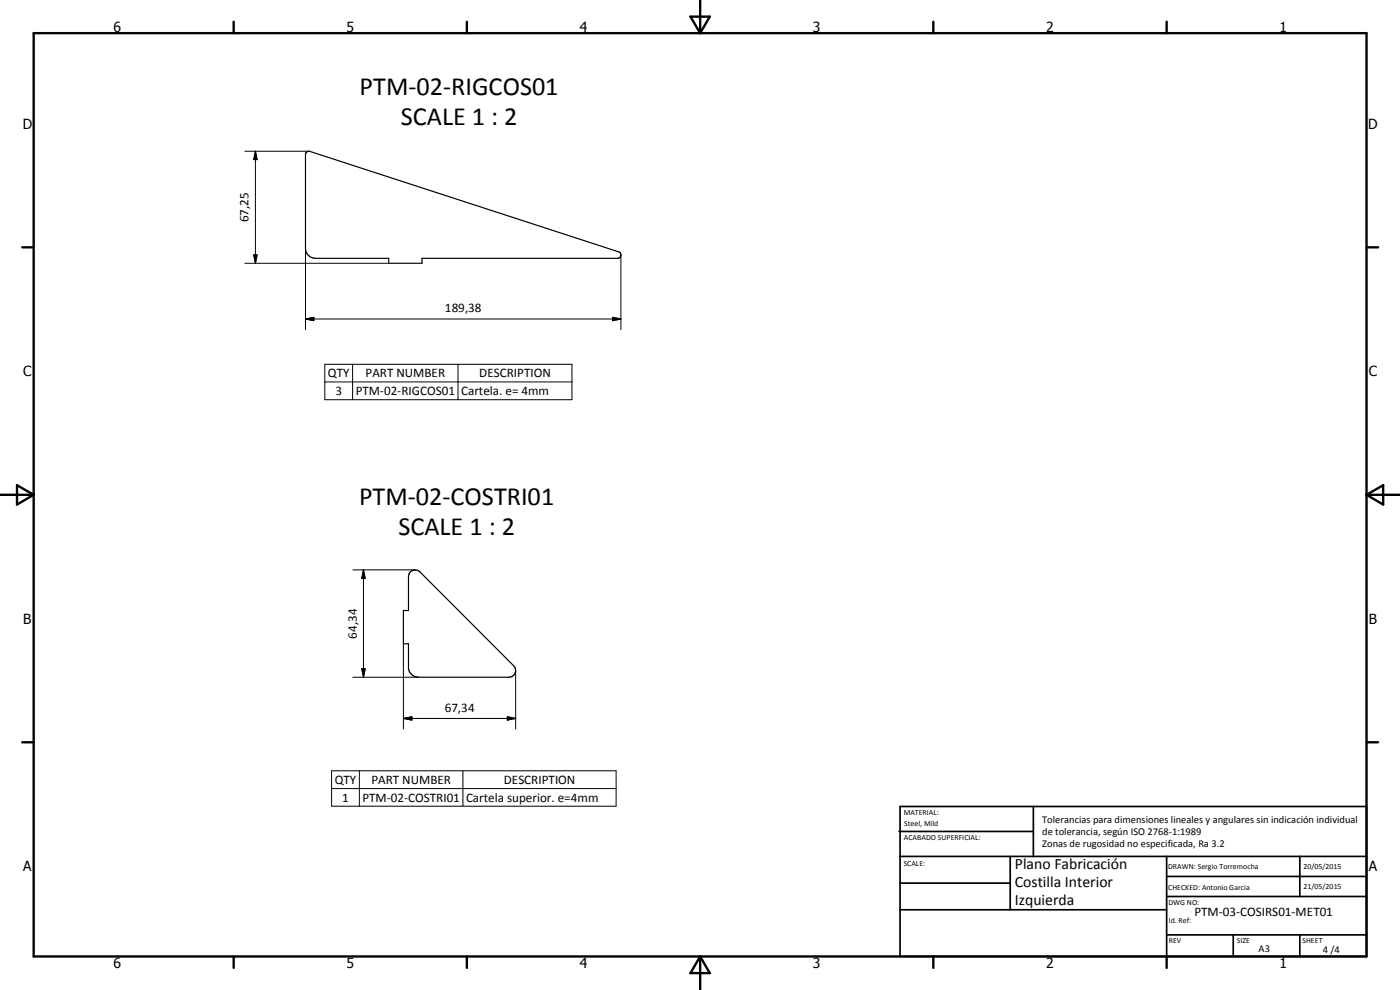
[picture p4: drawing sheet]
<svg xmlns="http://www.w3.org/2000/svg" width="420mm" height="297mm" viewBox="0 0 420 297" stroke-linecap="round" stroke-linejoin="round" font-family="sans-serif">
<defs><g id="words">
<g font-size="7.9">
<text x="107.9" y="28.4">PTM-02-RIGCOS01</text>
<text x="120.3" y="37.4">SCALE 1 : 2</text>
<text x="107.8" y="151.6">PTM-02-COSTRI01</text>
<text x="119.6" y="160.6">SCALE 1 : 2</text>
</g>
<g font-size="4.7">
<text x="304.6" y="260.8">Plano Fabricación</text>
<text x="304.6" y="266.2">Costilla Interior</text>
<text x="304.6" y="271.6">Izquierda</text>
</g>
<g font-size="4.2">
<text x="34" y="9.6">6</text>
<text x="104" y="9.6">5</text>
<text x="174" y="9.6">4</text>
<text x="244" y="9.6">3</text>
<text x="314" y="9.6">2</text>
<text x="384" y="9.6">1</text>
<text x="6.8" y="38.7">D</text>
<text x="410.6" y="38.7">D</text>
<text x="7" y="112.9">C</text>
<text x="410.8" y="112.9">C</text>
<text x="7" y="187.1">B</text>
<text x="410.8" y="187.1">B</text>
<text x="7" y="261.4">A</text>
<text x="410.8" y="261.4">A</text>
<text x="34" y="290.4">6</text>
<text x="104" y="290.4">5</text>
<text x="174" y="290.4">4</text>
<text x="244" y="290.4">3</text>
<text x="314" y="290.4">2</text>
<text x="384" y="290.4">1</text>
</g>
<g font-size="3.9">
<text x="74.6" y="66.7" transform="rotate(-90 74.6 66.7)">67,25</text>
<text x="133.6" y="93.6">189,38</text>
<text x="98.4" y="113.2">QTY</text>
<text x="109.7" y="113.2">PART NUMBER</text>
<text x="143.8" y="113.2">DESCRIPTION</text>
<text x="100.7" y="118.6">3</text>
<text x="106.8" y="118.6">PTM-02-RIGCOS01</text>
<text x="138.4" y="118.7">Cartela. e= 4mm</text>
<text x="107" y="191.6" transform="rotate(-90 107 191.6)">64,34</text>
<text x="133.5" y="213.5">67,34</text>
<text x="100.4" y="235.2">QTY</text>
<text x="111.5" y="235.2">PART NUMBER</text>
<text x="151.2" y="235.2">DESCRIPTION</text>
<text x="102.7" y="240.5">1</text>
<text x="108.8" y="240.5">PTM-02-COSTRI01</text>
<text x="139.9" y="240.6">Cartela superior. e=4mm</text>
<text x="358.5" y="275">PTM-03-COSIRS01-MET01</text>
</g>
<g font-size="3.1">
<text x="312.7" y="246.8">Tolerancias para dimensiones lineales y angulares sin indicación individual</text>
<text x="312.7" y="250.4">de tolerancia, según ISO 2768-1:1989</text>
<text x="312.7" y="254">Zonas de rugosidad no especificada, Ra 3.2</text>
<text x="377.7" y="285.6">A3</text>
<text x="397" y="285.9">4 /4</text>
</g>
<g font-size="2.4">
<text x="271.2" y="244.4">MATERIAL:</text>
<text x="271.3" y="252">ACABADO SUPERFICIAL:</text>
<text x="271.4" y="247.9">Steel, Mild</text>
<text x="271.2" y="259.7">SCALE:</text>
<text x="350.6" y="260.8">DRAWN: Sergio Torremocha</text>
<text x="391.2" y="260.6">20/05/2015</text>
<text x="350.6" y="267">CHECKED: Antonio Garcia</text>
<text x="391.2" y="266.7">21/05/2015</text>
<text x="350.6" y="271.4">DWG NO:</text>
<text x="350.8" y="276.9">Id. Ref:</text>
<text x="350.8" y="282.8">REV</text>
<text x="371.2" y="282.9">SIZE</text>
<text x="390.9" y="282.9">SHEET</text>
</g>
</g></defs>
<path d="M91.9 45.7l.6-.3h.5l92.7 30.2a1 1 0 0 1 .6 1.1 1 1 0 0 1-.9 .8h-58.8v1.5h-9.9v-1.5h-22a2.96 2.96 0 0 1-3-3v-28.1zM123 171.7a2.01 2.01 0 0 1 3-.1l28.2 28.2a2.01 2.01 0 0 1 .4 2.2 2.01 2.01 0 0 1-1.9 1.2h-27.1a3.1 3.1 0 0 1-3-2.6v-7.4h-1.5v-10h1.5v-10.2z" fill="none" stroke="#000" stroke-width=".35"/>
<g fill="none" stroke="#000" stroke-width=".71">
<path d="M10.1 9.9h400v277.1h-400zM70.1 6.5v3.4M140.1 6.5v3.4M207.2 5h5.8l-2.9 4.9zM210.1 0v9.9M280.1 6.5v3.4M350.1 6.5v3.4M6.7 74.2h3.4M410.1 74.2h3.5M.1 148.5h10M5.1 145.6l5 2.9-5 2.9zM410.1 148.5h10"/>
<path d="M410.1 148.5l5-2.9v5.8zM6.7 222.7h3.4M410.1 222.7h3.5M70.1 287v3.4M140.1 287v3.4M210.1 287v10M210.1 287l2.9 5h-5.8zM280.1 287v3.4M350.1 287v3.4"/>
</g>
<g fill="none" stroke="#000" stroke-width=".51">
<path d="M269.8 249.5h40.3M270.1 242h140v45h-140zM270.1 257h140M303.2 257v16M310.1 242v15M350.1 257v30M390.1 257v12M270.1 265h33.1M270.1 273h80M350.1 269h60M350.1 263h60M350.1 280.5h60"/>
<path d="M370.1 280.5v6.5M390.1 280.5v6.5"/>
</g>
<g fill="none" stroke="#000" stroke-width=".3">
<path d="M73.5 45.4h19.2M76.7 45.4l.5 2.5h-1.1zM76.7 45.4v33.6M73.5 79h43.2M76.1 76.5h1.1l-.5 2.5zM91.7 74.5v24.4M186.3 76.5v22.4M91.7 95.7l2.5-.5v1zM91.7 95.7h94.6M183.8 95.2l2.5 .5-2.5 .5zM97.5 109.3h74.2v10.6h-74.2zM97.5 114.6h74.2"/>
<path d="M105.8 109.3v10.6M137.4 109.3v10.6M105.9 171h18.7M109.1 171l.5 2.5h-1zM109.1 171v32.2M121.1 193.2v25.5M105.9 203.2h19.7M108.6 200.7h1l-.5 2.5zM121.1 215.6l2.5-.5v1zM121.1 215.6h33.7M152.3 215.1l2.5 .5-2.5 .5zM154.8 201.2v17.5"/>
<path d="M99.5 231.3h85.4v10.6h-85.4zM99.5 236.6h85.4M107.9 231.3v10.6M138.9 231.3v10.6"/>
</g>
<path d="M76.7 45.4l.5 2.5h-1.1zM76.1 76.5h1.1l-.5 2.5zM91.7 95.7l2.5-.5v1zM183.8 95.2l2.5 .5-2.5 .5zM109.1 171l.5 2.5h-1zM108.6 200.7h1l-.5 2.5zM121.1 215.6l2.5-.5v1zM152.3 215.1l2.5 .5-2.5 .5z" fill="#000"/>
<use href="#words"/>
</svg>
